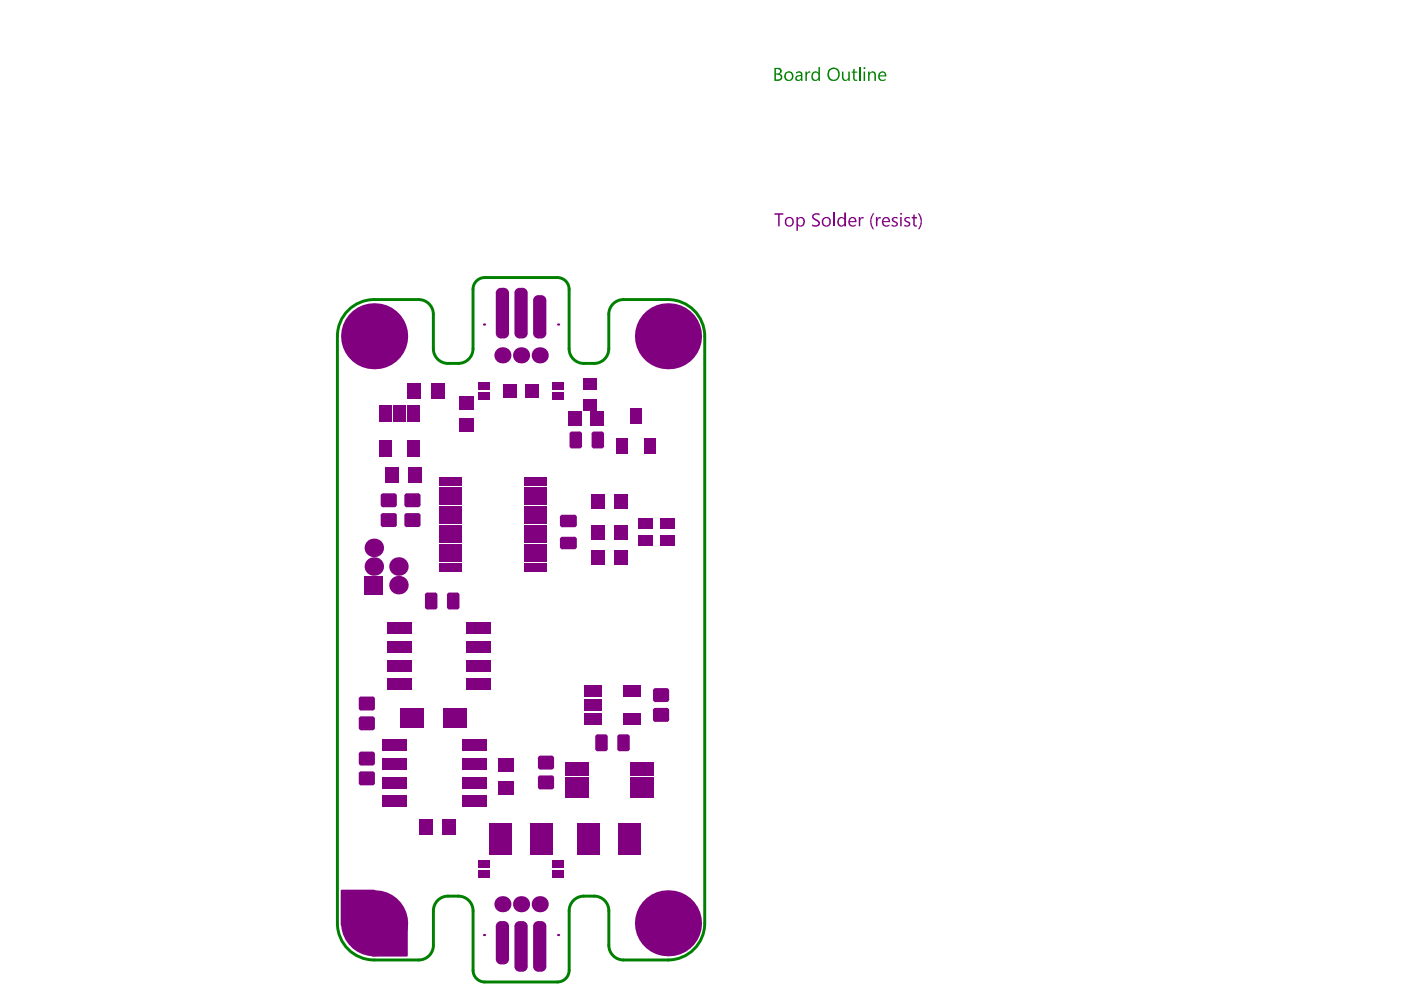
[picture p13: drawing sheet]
<svg xmlns="http://www.w3.org/2000/svg" width="297mm" height="210mm" viewBox="0 0 297 210" stroke-linecap="round" stroke-linejoin="round" font-family="sans-serif">
<g fill="none" stroke="#008000" stroke-width=".62">
<path d="M102.6 58.7h15.3M71.4 71.2v124.2M79.2 63.4h9.4M91.7 66.5v7.3M94.8 76.9h2.3M100.1 61.2v12.6M120.4 61.2v12.6M123.5 76.9h2.2M128.8 66.5v7.3M131.9 63.4h9.4M149.1 71.2v124.2M91.7 192.7v7.3"/>
<path d="M94.8 189.6h2.2M100.1 192.7v12.6M120.4 192.7v12.6M123.4 189.6h2.3M128.8 192.7v7.3M79.2 203.1h9.4M102.6 207.8h15.3M131.9 203.1h9.4"/>
</g>
<g fill="#008000">
<path d="M170.4 15.2h.3v.3l.2-.3 .4-.1 .1 .4a.52 .52 0 0 0-.5 .1 .52 .52 0 0 0-.2 .5v1h-.3z"/>
<path d="M178.1 15.2h.3v1.1a.52 .52 0 0 0 .6 .6 .52 .52 0 0 0 .5-.6v-1.1h.3v1.9h-.3v-.3a.73 .73 0 0 1-.9 .3 .73 .73 0 0 1-.5-.8z"/>
<path d="M180.5 14.7l.3-.2v.7h.6v.2h-.6v1.2l.2 .3 .4-.1v.3a.69 .69 0 0 1-.9-.5v-1.2h-.3v-.2h.3z"/>
<path d="M164.2 14.6v.9h.3a.48 .48 0 0 0 .5-.4 .48 .48 0 0 0-.5-.5zM164.2 15.8v1h.4a.49 .49 0 0 0 .6-.5 .49 .49 0 0 0-.7-.4zM163.8 14.4h.8a.65 .65 0 0 1 .8 .4 .65 .65 0 0 1-.5 .8 .77 .77 0 0 1 .6 .9 .77 .77 0 0 1-.9 .6h-.8z"/>
<path d="M166.2 16.1a.73 .73 0 0 0 1.4 0 .73 .73 0 0 0-1.4 0zM165.9 16.1a1.03 1.03 0 0 1 2 0 1.03 1.03 0 0 1-2 0z"/>
<path d="M168.6 16.3a.45 .45 0 0 0 .4 .6 .45 .45 0 0 0 .4-.6v-.2zM168.4 15.2h.1a.77 .77 0 0 1 .8-.1 .77 .77 0 0 1 .5 .8v1.2h-.4v-.3a.64 .64 0 0 1-.7 .4 .64 .64 0 0 1-.5-.7 .64 .64 0 0 1 .7-.6h.5a.55 .55 0 0 0-.4-.5 .55 .55 0 0 0-.6 .2z"/>
<path d="M171.9 15.3a.86 .86 0 0 1 1.3 .1v-1.2h.3v2.9h-.3v-.3a.9 .9 0 0 1-1.3 .1 .9 .9 0 0 1-.2-1.2zM172 15.6v.1a.71 .71 0 0 0 .1 .9 .71 .71 0 0 0 .9 .1l.2-.8a.6 .6 0 0 0-.5-.5 .6 .6 0 0 0-.7 .2z"/>
<path d="M175.6 14.9l-.1 .3a1.08 1.08 0 0 0 .1 1.2 1.08 1.08 0 0 0 1.3 .3 1.19 1.19 0 0 0 .5-1.2 1.19 1.19 0 0 0-.9-.9l-.6 .1zM175.4 14.6h.1a1.4 1.4 0 0 1 2 .4 1.4 1.4 0 0 1-.5 2 1.32 1.32 0 0 1-1.5-.2 1.32 1.32 0 0 1-.4-1.5z"/>
</g>
<path d="M181.9 14.2v2.9" fill="none" stroke="#008000" stroke-width=".32"/>
<g fill="#008000">
<path d="M183.7 15.2h.3v.3a.72 .72 0 0 1 .8-.4 .72 .72 0 0 1 .5 .8v1.2h-.3v-1.1a.52 .52 0 0 0-.5-.6 .52 .52 0 0 0-.5 .6v1.1h-.3z"/>
<path d="M182.7 14.4a.2 .2 0 0 1 .4 0 .2 .2 0 0 1-.4 0zM182.7 15.2h.3v1.9h-.3z"/>
<path d="M186.2 15.6l-.1 .3h1.1a.55 .55 0 0 0-.4-.5 .55 .55 0 0 0-.6 .2zM185.9 15.5a.89 .89 0 0 1 1.1-.3 .89 .89 0 0 1 .5 1h-1.4a.73 .73 0 0 0 .5 .6 .73 .73 0 0 0 .8-.2v.4h-.2a1.04 1.04 0 0 1-1.2-.3 1.04 1.04 0 0 1-.1-1.2z"/>
</g>
<g fill="none" stroke="#008000" stroke-width=".62">
<path d="M102.6 58.7a2.49 2.49 0 0 0-2.5 2.5M117.9 58.7a2.49 2.49 0 0 1 2.5 2.5M79.2 63.4a7.8 7.8 0 0 0-7.8 7.8M88.6 63.4a3.1 3.1 0 0 1 3.1 3.1M91.7 73.8a3.1 3.1 0 0 0 3.1 3.1M100.1 73.8a3.1 3.1 0 0 1-3.1 3.1M120.4 73.8a3.1 3.1 0 0 0 3.1 3.1M128.8 73.8a3.1 3.1 0 0 1-3.1 3.1M131.9 63.4a3.1 3.1 0 0 0-3.1 3.1M141.3 63.4a7.8 7.8 0 0 1 7.8 7.8M71.4 195.4a7.8 7.8 0 0 0 7.8 7.7M94.8 189.6a3.1 3.1 0 0 0-3.1 3.1"/>
<path d="M97 189.6a3.1 3.1 0 0 1 3.1 3.1M123.5 189.6a3.1 3.1 0 0 0-3.1 3.1M125.7 189.6a3.1 3.1 0 0 1 3.1 3.1M149.1 195.4a7.8 7.8 0 0 1-7.8 7.7M91.7 200a3.1 3.1 0 0 1-3.1 3.1M100.1 205.3a2.49 2.49 0 0 0 2.5 2.5M120.4 205.3a2.49 2.49 0 0 1-2.5 2.5M128.8 200a3.1 3.1 0 0 0 3.1 3.1"/>
</g>
<g fill="#800080">
<path d="M72.2 188.3h7.1l6.9 7v7h-7.5l-6.6-6.5z"/>
<path d="M163.8 45.1h1.9v.3h-.8v2.5h-.3v-2.5h-.8z"/>
<path d="M171.9 45.4a1.54 1.54 0 0 1 1.5-.2v.4l-.2-.1a.7 .7 0 0 0-1.1 .2v.1a1.24 1.24 0 0 0 1 .7 .8 .8 0 0 1 .3 1.1 .8 .8 0 0 1-1 .4l-.5-.1-.1-.5a.88 .88 0 0 0 1.4-.1l-.2-.4-.5-.3a.79 .79 0 0 1-.6-1.2z"/>
<path d="M166.5 46.3l-.1 .2a.73 .73 0 0 0 .1 1 .73 .73 0 0 0 1 0v-.1a.75 .75 0 0 0 .1-.8 .75 .75 0 0 0-.8-.5zM166 46.9a1.01 1.01 0 0 1 2 0 1.01 1.01 0 0 1-2 0z"/>
<path d="M168.5 45.9h.3v.4a.84 .84 0 0 1 1.1-.3 .84 .84 0 0 1 .4 1 .86 .86 0 0 1-.5 .9 .86 .86 0 0 1-1-.3v1.2h-.3zM168.9 46.4l-.1 .7a.56 .56 0 0 0 .6 .6 .56 .56 0 0 0 .5-.7l.1-.1a.64 .64 0 0 0-.9-.7z"/>
<path d="M174.3 46.5a.7 .7 0 0 0 .1 1 .7 .7 0 0 0 1-.1v-.1a.7 .7 0 0 0-.1-.9 .7 .7 0 0 0-1 0zM173.8 46.9a1.02 1.02 0 0 1 2 0 1.02 1.02 0 0 1-2 0z"/>
</g>
<path d="M176.5 45v2.9" fill="none" stroke="#800080" stroke-width=".32"/>
<g fill="#800080">
<path d="M181.7 45.9h.3v.5l.3-.5h.4v.3a.54 .54 0 0 0-.6 .1 .54 .54 0 0 0-.1 .6v1h-.3z"/>
<path d="M184.6 45.2l.4-.1-.4 .6-.2 .7v.8l.1 .6 .5 .7h-.4l-.4-.9a2.87 2.87 0 0 1 .4-2.4z"/>
<path d="M185.3 45.9h.3v.5l.3-.4 .4-.1v.3h-.4l-.2 .3-.1 1.4h-.3z"/>
<path d="M188.8 46.1l.9-.2 .2 .1v.3a.49 .49 0 0 0-.6-.2 .49 .49 0 0 0-.3 .5l.3 .2a.59 .59 0 0 1 .6 .4 .59 .59 0 0 1-.2 .6l-.2 .2-.9-.1v-.4a.58 .58 0 0 0 1.1-.2l-.1-.1a.83 .83 0 0 1-.9-.7z"/>
<path d="M191.3 46.2h.1a.8 .8 0 0 1 1.1-.2v.3a.47 .47 0 0 0-.6-.2 .47 .47 0 0 0-.3 .5l.3 .2a.63 .63 0 0 1 .7 .7 .63 .63 0 0 1-1 .5l-.3-.1v-.4a.51 .51 0 0 0 .6 .2 .51 .51 0 0 0 .4-.4l-.2-.1a.86 .86 0 0 1-.8-.7z"/>
<path d="M193.2 45.4h.3v.5h.5v.3h-.5v1.4l.3 .1 .2-.1v.3a.55 .55 0 0 1-.8-.5v-1.2h-.3v-.3h.3z"/>
<path d="M194.2 45.1h.3l.5 1.2v1.1l-.1 .6-.4 .5h-.3l.5-.9 .1-1-.2-.7z"/>
<path d="M177.3 46.3v-.1a.79 .79 0 0 1 1.3 0v-1.2h.4v2.9h-.4v-.3a.83 .83 0 0 1-1.1 .2 .83 .83 0 0 1-.3-1.1zM177.6 46.4v.1a.7 .7 0 0 0 0 .9 .7 .7 0 0 0 .9 .1l.1-.8a.56 .56 0 0 0-.4-.6 .56 .56 0 0 0-.6 .3z"/>
<path d="M179.9 46.3l-.1 .5h1.1a.55 .55 0 0 0-.3-.6 .55 .55 0 0 0-.7 .1zM179.7 46.1a.9 .9 0 0 1 1.1-.1 .9 .9 0 0 1 .4 1h-1.4a.75 .75 0 0 0 .5 .7 .75 .75 0 0 0 .8-.2v.3l-.3 .1a1.02 1.02 0 0 1-1.2-.4 1.02 1.02 0 0 1 .1-1.3z"/>
<path d="M187.1 46.3l-.2 .5h1.1a.55 .55 0 0 0-.3-.6 .55 .55 0 0 0-.6 .1zM186.8 46.1a.9 .9 0 0 1 1.1-.1 .9 .9 0 0 1 .4 1h-1.4a.75 .75 0 0 0 .5 .7 .75 .75 0 0 0 .8-.2v.3l-.2 .1a1.04 1.04 0 0 1-1.3-.4 1.04 1.04 0 0 1 .1-1.3z"/>
<path d="M190.4 45.3a.25 .25 0 0 1 .5 0 .25 .25 0 0 1-.5 0zM190.4 45.9h.4v2h-.4z"/>
<path d="M141 145.6v.5zM141 145.6l.5 .3 .1 .2h-.6z"/>
<path d="M138.2 146.1h.5zM138.2 145.9l.5-.3v.5h-.5z"/>
<path d="M138.7 148v.6zM138.2 148h.5v.6l-.5-.3z"/>
<path d="M141 148h.6zM141 148h.6l-.1 .3-.5 .3z"/>
<path d="M141.1 149.8v.5zM141.1 149.8l.4 .2 .1 .3h-.5z"/>
<path d="M138.2 150.3h.4zM138.2 150l.4-.2v.5h-.4z"/>
<path d="M138.6 152.3v.4zM138.2 152.3h.4v.4h-.2z"/>
<path d="M141.1 152.3h.5zM141.1 152.3h.5l-.3 .4h-.2z"/>
<path d="M110.5 194.9v1.1zM110.5 194.9a1.09 1.09 0 0 1 1.1 1.1h-1.1z"/>
<path d="M108.8 196h1.1zM109.1 195.3l.5-.3 .3-.1v1.1h-1.1z"/>
<path d="M109.9 204.5v1.1zM108.8 204.5h1.1v1.1a1.09 1.09 0 0 1-1.1-1.1z"/>
<path d="M110.5 204.5h1.1zM110.5 204.5h1.1a1.09 1.09 0 0 1-1.1 1.1z"/>
<path d="M106.6 194.9v1.1zM106.6 194.9a1.09 1.09 0 0 1 1.1 1.1h-1.1z"/>
<path d="M104.9 196h1.1zM105.1 195.3l.5-.3 .4-.1v1.1h-1.1z"/>
<path d="M106 203v1.1zM104.9 203h1.1v1.1a1.09 1.09 0 0 1-1.1-1.1z"/>
<path d="M106.6 203h1.1zM106.6 203h1.1a1.09 1.09 0 0 1-1.1 1.1z"/>
<path d="M114.5 194.9v1.1zM114.5 194.9a1.09 1.09 0 0 1 1.1 1.1h-1.1z"/>
<path d="M112.8 196h1.1zM113 195.3l.5-.3 .4-.1v1.1h-1.1z"/>
<path d="M113.9 204.5v1.1zM112.8 204.5h1.1v1.1a1.09 1.09 0 0 1-1.1-1.1z"/>
<path d="M114.5 204.5h1.1zM114.5 204.5h1.1a1.09 1.09 0 0 1-1.1 1.1z"/>
<path d="M92 128.5h.5zM92 128.5h.5v.2l-.5 .3z"/>
<path d="M92 125.4v.5zM92 125.4l.5 .2v.3h-.5z"/>
<path d="M89.9 125.9h.5zM90 125.6l.4-.2v.5h-.5z"/>
<path d="M90.4 128.5v.5zM89.9 128.5h.5v.5l-.4-.3z"/>
<path d="M96.7 128.5h.5zM96.7 128.5h.5l-.2 .4-.3 .1z"/>
<path d="M96.7 125.4v.5zM96.7 125.4l.3 .1 .2 .4h-.5z"/>
<path d="M94.6 125.9h.5zM94.6 125.6l.5-.2v.5h-.5z"/>
<path d="M95.1 128.5v.5zM94.6 128.5h.5v.5l-.5-.3z"/>
<path d="M106 70.5v1.1zM104.9 70.5h1.1v1.1a1.09 1.09 0 0 1-1.1-1.1z"/>
<path d="M106.6 70.5h1.1zM106.6 70.5h1.1a1.09 1.09 0 0 1-1.1 1.1z"/>
<path d="M106.6 60.9v1.1zM106.6 60.9a1.09 1.09 0 0 1 1.1 1.1h-1.1z"/>
<path d="M104.9 62h1.1zM105.1 61.3l.5-.3 .4-.1v1.1h-1.1z"/>
<path d="M113.9 70.5v1.1zM112.8 70.5h1.1v1.1a1.09 1.09 0 0 1-1.1-1.1z"/>
<path d="M114.5 70.5h1.1zM114.5 70.5h1.1a1.09 1.09 0 0 1-1.1 1.1z"/>
<path d="M114.5 62.5v1zM114.5 62.5a1.09 1.09 0 0 1 1.1 1h-1.1z"/>
<path d="M112.8 63.5h1.1zM113 62.9l.5-.4h.4v1h-1.1z"/>
<path d="M109.9 70.5v1.1zM108.8 70.5h1.1v1.1a1.09 1.09 0 0 1-1.1-1.1z"/>
<path d="M110.5 70.5h1.1zM110.5 70.5h1.1a1.09 1.09 0 0 1-1.1 1.1z"/>
<path d="M110.5 60.9v1.1zM110.5 60.9a1.09 1.09 0 0 1 1.1 1.1h-1.1z"/>
<path d="M108.8 62h1.1zM109.1 61.3l.5-.3 .3-.1v1.1h-1.1z"/>
<path d="M127.3 94.4h.5zM127.3 94.4h.5l-.1 .2-.4 .3z"/>
<path d="M127.3 91.3v.5zM127.3 91.3l.4 .3 .1 .2h-.5z"/>
<path d="M125.2 91.8h.5zM125.2 91.6l.5-.3v.5h-.5z"/>
<path d="M125.7 94.4v.5zM125.2 94.4h.5v.5l-.5-.3z"/>
<path d="M122.6 94.4h.5zM122.6 94.4h.5v.2l-.5 .3z"/>
<path d="M122.6 91.3v.5zM122.6 91.3l.5 .3v.2h-.5z"/>
<path d="M120.5 91.8h.5zM120.6 91.6l.4-.3v.5h-.5z"/>
<path d="M121 94.4v.5zM120.5 94.4h.5v.5l-.4-.3z"/>
<path d="M121.5 108.9v.5zM121.5 108.9l.5 .3v.2h-.5z"/>
<path d="M118.5 109.4h.5zM118.5 109.2l.5-.3v.5h-.5z"/>
<path d="M119 111.1v.5zM118.5 111.1h.5v.5l-.5-.3z"/>
<path d="M121.5 111.1h.5zM121.5 111.1h.5v.2l-.5 .3z"/>
<path d="M121.5 113.6v.5zM121.5 113.6l.5 .2v.3h-.5z"/>
<path d="M118.5 114.1h.5zM118.5 113.8l.5-.2v.5h-.5z"/>
<path d="M119 115.7v.5zM118.5 115.7h.5v.5l-.5-.2z"/>
<path d="M121.5 115.7h.5zM121.5 115.7h.5v.3l-.5 .2z"/>
<path d="M88.4 104.4v.5zM88.4 104.4l.3 .1 .3 .4h-.6z"/>
<path d="M85.6 104.9h.5zM85.6 104.6l.5-.2v.5h-.5z"/>
<path d="M86.1 106.8v.5zM85.6 106.8h.5v.5l-.5-.2z"/>
<path d="M88.4 106.8h.6zM88.4 106.8h.6l-.3 .5h-.3z"/>
<path d="M88.5 108.6v.5zM88.5 108.6h.2l.3 .5h-.5z"/>
<path d="M85.6 109.1h.4zM85.6 108.8l.4-.2v.5h-.4z"/>
<path d="M86 111v.5zM85.6 111h.4v.5l-.4-.2z"/>
<path d="M88.5 111h.5zM88.5 111h.5l-.3 .5h-.2z"/>
<path d="M83.4 104.4v.5zM83.4 104.4l.3 .1 .3 .4h-.6z"/>
<path d="M80.5 104.9h.6zM80.6 104.6l.5-.2v.5h-.6z"/>
<path d="M81.1 106.8v.5zM80.5 106.8h.6v.5h-.3z"/>
<path d="M83.4 106.8h.6zM83.4 106.8h.6l-.3 .5h-.3z"/>
<path d="M83.5 108.6v.5zM83.5 108.6l.4 .2 .1 .3h-.5z"/>
<path d="M80.5 109.1h.5zM80.6 108.8l.4-.2v.5h-.5z"/>
<path d="M81 111v.5zM80.5 111h.5v.5l-.4-.2z"/>
<path d="M83.5 111h.5zM83.5 111h.5l-.1 .3-.4 .2z"/>
<path d="M76.4 154v.5zM75.9 154h.5v.5l-.4-.2z"/>
<path d="M78.8 154h.5zM78.8 154h.5l-.1 .3-.4 .2z"/>
<path d="M78.8 151.6v.5zM78.8 151.6l.4 .2 .1 .3h-.5z"/>
<path d="M75.9 152.1h.5zM76 151.8l.4-.2v.5h-.5z"/>
<path d="M76.4 149.9v.4zM75.9 149.9h.5v.4l-.4-.2z"/>
<path d="M78.8 149.9h.5zM78.8 149.9h.5v.2l-.5 .2z"/>
<path d="M78.8 147.4v.5zM78.8 147.4l.3 .1 .2 .4h-.5z"/>
<path d="M75.9 147.9h.5zM76 147.6l.4-.2v.5h-.5z"/>
<path d="M78.8 159v.6zM78.8 159l.4 .3 .1 .3h-.5z"/>
<path d="M75.9 159.6h.5zM76 159.3l.4-.3v.6h-.5z"/>
<path d="M76.4 161.4v.6zM75.9 161.4h.5v.6l-.4-.3z"/>
<path d="M78.8 161.4h.5zM78.8 161.4h.5l-.1 .3-.4 .3z"/>
<path d="M78.8 163.2v.5zM78.8 163.2l.5 .3v.2h-.5z"/>
<path d="M75.9 163.7h.5zM76 163.5l.4-.3v.5h-.5z"/>
<path d="M76.4 165.7v.5zM75.9 165.7h.5v.5l-.3-.1z"/>
<path d="M78.8 165.7h.5zM78.8 165.7h.5l-.2 .4-.3 .1z"/>
<path d="M125.9 155.9h.5zM126 155.6l.4-.2v.5h-.5z"/>
<path d="M126.4 158.4v.6zM125.9 158.4h.5v.6l-.2-.1z"/>
<path d="M128.1 158.4h.5zM128.1 158.4h.5l-.1 .3-.4 .3z"/>
<path d="M128.1 155.4v.5zM128.1 155.4l.4 .2 .1 .3h-.5z"/>
<path d="M130.6 155.9h.5zM130.7 155.6l.4-.2v.5h-.5z"/>
<path d="M131.1 158.4v.6zM130.6 158.4h.5v.6l-.4-.3z"/>
<path d="M132.7 158.4h.5zM132.7 158.4h.5v.3l-.5 .3z"/>
<path d="M132.7 155.4v.5zM132.7 155.4l.5 .2v.3h-.5z"/>
<path d="M116.7 164.1v.5zM116.7 164.1l.5 .2v.3h-.5z"/>
<path d="M113.8 164.6h.5zM113.9 164.3l.4-.2v.5h-.5z"/>
<path d="M114.3 166.5v.5zM113.8 166.5h.5v.5l-.4-.2z"/>
<path d="M116.7 166.5h.5zM116.7 166.5h.5v.3l-.5 .2z"/>
<path d="M116.7 159.9v.5zM116.7 159.9l.3 .1 .2 .4h-.5z"/>
<path d="M113.8 160.4h.6zM113.9 160.2l.5-.3v.5h-.6z"/>
<path d="M114.4 162.3v.5zM113.8 162.3h.6v.5l-.5-.2z"/>
<path d="M116.7 162.3h.5zM116.7 162.3h.5v.3l-.5 .2z"/>
<circle cx="79.1" cy="119.9" r="1.96"/>
<circle cx="79.1" cy="115.9" r="1.96"/>
<circle cx="79.2" cy="195.4" r="7"/>
<circle cx="84.3" cy="123.8" r="1.96"/>
<circle cx="84.3" cy="119.9" r="1.96"/>
<circle cx="102.4" cy="197.8" r=".23"/>
<circle cx="106.3" cy="191.3" r="1.71"/>
<circle cx="110.2" cy="191.3" r="1.71"/>
<circle cx="114.2" cy="191.3" r="1.71"/>
<circle cx="118.1" cy="197.8" r=".23"/>
<circle cx="141.3" cy="195.4" r="7"/>
<circle cx="79.2" cy="71.2" r="7"/>
<circle cx="102.4" cy="68.7" r=".23"/>
<circle cx="106.3" cy="75.2" r="1.71"/>
<circle cx="110.2" cy="75.2" r="1.71"/>
<circle cx="114.2" cy="75.2" r="1.71"/>
<circle cx="118.1" cy="68.7" r=".23"/>
<circle cx="141.3" cy="71.2" r="7"/>
</g>
<g fill="#800080">
<path d="M77.1 121.9h3.9v3.9h-3.9z" fill-rule="evenodd"/>
<path d="M138.2 146.1l.5-.5h2.3l.6 .5v1.9l-.6 .6h-2.3l-.5-.6z" fill-rule="evenodd"/>
<path d="M138.6 149.8h2.5l.5 .5v2l-.5 .4h-2.5l-.4-.4v-2z" fill-rule="evenodd"/>
<path d="M108.8 196l1.1-1.1h.6l1.1 1.1v8.5l-1.1 1.1h-.6l-1.1-1.1z" fill-rule="evenodd"/>
<path d="M104.9 196l1.1-1.1h.6l1.1 1.1v7l-1.1 1.1h-.6l-1.1-1.1z" fill-rule="evenodd"/>
<path d="M112.8 196l1.1-1.1h.6l1.1 1.1v8.5l-1.1 1.1h-.6l-1.1-1.1z" fill-rule="evenodd"/>
<path d="M93.1 119.2h4.6v1.7h-4.6z" fill-rule="evenodd"/>
<path d="M93.1 117.2h4.6v1.7h-4.6z" fill-rule="evenodd"/>
<path d="M93.1 115.2h4.6v1.7h-4.6z" fill-rule="evenodd"/>
<path d="M93.1 113.1h4.6v1.8h-4.6z" fill-rule="evenodd"/>
<path d="M93.1 111.1h4.6v1.7h-4.6z" fill-rule="evenodd"/>
<path d="M93.1 109.1h4.6v1.7h-4.6z" fill-rule="evenodd"/>
<path d="M93.1 107.1h4.6v1.7h-4.6z" fill-rule="evenodd"/>
<path d="M93.1 105.1h4.6v1.7h-4.6z" fill-rule="evenodd"/>
<path d="M93.1 103.1h4.6v1.7h-4.6z" fill-rule="evenodd"/>
<path d="M93.1 101h4.6v1.7h-4.6z" fill-rule="evenodd"/>
<path d="M110.9 101h4.7v1.7h-4.7z" fill-rule="evenodd"/>
<path d="M110.9 103.1h4.7v1.7h-4.7z" fill-rule="evenodd"/>
<path d="M110.9 105.1h4.7v1.7h-4.7z" fill-rule="evenodd"/>
<path d="M110.9 107.1h4.7v1.7h-4.7z" fill-rule="evenodd"/>
<path d="M110.9 109.1h4.7v1.7h-4.7z" fill-rule="evenodd"/>
<path d="M110.9 111.1h4.7v1.7h-4.7z" fill-rule="evenodd"/>
<path d="M110.9 113.1h4.7v1.8h-4.7z" fill-rule="evenodd"/>
<path d="M110.9 115.2h4.7v1.7h-4.7z" fill-rule="evenodd"/>
<path d="M110.9 117.2h4.7v1.7h-4.7z" fill-rule="evenodd"/>
<path d="M110.9 119.2h4.7v1.7h-4.7z" fill-rule="evenodd"/>
<path d="M89.9 125.9l.5-.5h1.6l.5 .5v2.6l-.5 .5h-1.6l-.5-.5z" fill-rule="evenodd"/>
<path d="M94.6 125.9l.5-.5h1.6l.5 .5v2.6l-.5 .5h-1.6l-.5-.5z" fill-rule="evenodd"/>
<path d="M104.9 62l1.1-1.1h.6l1.1 1.1v8.5l-1.1 1.1h-.6l-1.1-1.1z" fill-rule="evenodd"/>
<path d="M112.8 63.5l1.1-1h.6l1.1 1v7l-1.1 1.1h-.6l-1.1-1.1z" fill-rule="evenodd"/>
<path d="M108.8 62l1.1-1.1h.6l1.1 1.1v8.5l-1.1 1.1h-.6l-1.1-1.1z" fill-rule="evenodd"/>
<path d="M81.8 135.7h5.3v2.3h-5.3z" fill-rule="evenodd"/>
<path d="M81.8 139.7h5.3v2.3h-5.3z" fill-rule="evenodd"/>
<path d="M81.8 143.6h5.3v2.3h-5.3z" fill-rule="evenodd"/>
<path d="M81.8 131.8h5.3v2.3h-5.3z" fill-rule="evenodd"/>
<path d="M98.6 131.8h5.3v2.3h-5.3z" fill-rule="evenodd"/>
<path d="M98.6 135.7h5.3v2.3h-5.3z" fill-rule="evenodd"/>
<path d="M98.6 139.7h5.3v2.3h-5.3z" fill-rule="evenodd"/>
<path d="M98.6 143.6h5.3v2.3h-5.3z" fill-rule="evenodd"/>
<path d="M97.6 160.5h5.3v2.3h-5.3z" fill-rule="evenodd"/>
<path d="M97.6 156.6h5.3v2.3h-5.3z" fill-rule="evenodd"/>
<path d="M97.6 164.4h5.3v2.4h-5.3z" fill-rule="evenodd"/>
<path d="M97.6 168.4h5.3v2.3h-5.3z" fill-rule="evenodd"/>
<path d="M80.9 168.4h5.2v2.3h-5.2z" fill-rule="evenodd"/>
<path d="M80.9 164.4h5.2v2.4h-5.2z" fill-rule="evenodd"/>
<path d="M80.9 156.6h5.2v2.3h-5.2z" fill-rule="evenodd"/>
<path d="M80.9 160.5h5.2v2.3h-5.2z" fill-rule="evenodd"/>
<path d="M120.2 87.1h2.8v3h-2.8z" fill-rule="evenodd"/>
<path d="M125 87.1h2.8v3h-2.8z" fill-rule="evenodd"/>
<path d="M125.2 91.8l.5-.5h1.6l.5 .5v2.6l-.5 .5h-1.6l-.5-.5z" fill-rule="evenodd"/>
<path d="M120.5 91.8l.5-.5h1.6l.5 .5v2.6l-.5 .5h-1.6l-.5-.5z" fill-rule="evenodd"/>
<path d="M133.3 86.5h2.4v3.3h-2.4z" fill-rule="evenodd"/>
<path d="M136.3 92.7h2.3v3.3h-2.3z" fill-rule="evenodd"/>
<path d="M130.4 92.7h2.3v3.3h-2.3z" fill-rule="evenodd"/>
<path d="M118.5 109.4l.5-.5h2.5l.5 .5v1.7l-.5 .5h-2.5l-.5-.5z" fill-rule="evenodd"/>
<path d="M118.5 114.1l.5-.5h2.5l.5 .5v1.6l-.5 .5h-2.5l-.5-.5z" fill-rule="evenodd"/>
<path d="M86.2 81h2.9v3.3h-2.9z" fill-rule="evenodd"/>
<path d="M91.1 81h3v3.3h-3z" fill-rule="evenodd"/>
<path d="M81.4 98.9h2.9v3.3h-2.9z" fill-rule="evenodd"/>
<path d="M86.4 98.9h2.9v3.3h-2.9z" fill-rule="evenodd"/>
<path d="M97.3 88.6h3v2.8h-3z" fill-rule="evenodd"/>
<path d="M97.3 83.8h3v2.8h-3z" fill-rule="evenodd"/>
<path d="M106.4 81.2h3v2.9h-3z" fill-rule="evenodd"/>
<path d="M111.1 81.2h2.9v2.9h-2.9z" fill-rule="evenodd"/>
<path d="M85.6 104.9l.5-.5h2.3l.6 .5v1.9l-.6 .5h-2.3l-.5-.5z" fill-rule="evenodd"/>
<path d="M85.6 109.1l.4-.5h2.5l.5 .5v1.9l-.5 .5h-2.5l-.4-.5z" fill-rule="evenodd"/>
<path d="M80.5 104.9l.6-.5h2.3l.6 .5v1.9l-.6 .5h-2.3l-.6-.5z" fill-rule="evenodd"/>
<path d="M81 108.6h2.5l.5 .5v1.9l-.5 .5h-2.5l-.5-.5v-1.9z" fill-rule="evenodd"/>
<path d="M75.9 152.1l.5-.5h2.4l.5 .5v1.9l-.5 .5h-2.4l-.5-.5z" fill-rule="evenodd"/>
<path d="M75.9 147.9l.5-.5h2.4l.5 .5v2l-.5 .4h-2.4l-.5-.4z" fill-rule="evenodd"/>
<path d="M75.9 159.6l.5-.6h2.4l.5 .6v1.8l-.5 .6h-2.4l-.5-.6z" fill-rule="evenodd"/>
<path d="M75.9 163.7l.5-.5h2.4l.5 .5v2l-.5 .5h-2.4l-.5-.5z" fill-rule="evenodd"/>
<path d="M133.4 164.4h4.9v1.4h-4.9z" fill-rule="evenodd"/>
<path d="M133.4 165.9h4.9v1.4h-4.9z" fill-rule="evenodd"/>
<path d="M133.4 167.5h4.9v1.4h-4.9z" fill-rule="evenodd"/>
<path d="M133.4 162.8h4.9v1.4h-4.9z" fill-rule="evenodd"/>
<path d="M133.4 161.3h4.9v1.4h-4.9z" fill-rule="evenodd"/>
<path d="M119.7 164.4h4.9v1.4h-4.9z" fill-rule="evenodd"/>
<path d="M119.7 165.9h4.9v1.4h-4.9z" fill-rule="evenodd"/>
<path d="M119.7 167.5h4.9v1.4h-4.9z" fill-rule="evenodd"/>
<path d="M119.7 162.8h4.9v1.4h-4.9z" fill-rule="evenodd"/>
<path d="M119.7 161.3h4.9v1.4h-4.9z" fill-rule="evenodd"/>
<path d="M123.5 147.9h3.8v2.5h-3.8z" fill-rule="evenodd"/>
<path d="M123.5 145h3.8v2.5h-3.8z" fill-rule="evenodd"/>
<path d="M123.5 151h3.8v2.3h-3.8z" fill-rule="evenodd"/>
<path d="M131.9 145h3.8v2.5h-3.8z" fill-rule="evenodd"/>
<path d="M131.9 150.9h3.8v2.5h-3.8z" fill-rule="evenodd"/>
<path d="M125.9 155.9l.5-.5h1.7l.5 .5v2.5l-.5 .6h-1.7l-.5-.6z" fill-rule="evenodd"/>
<path d="M131.1 155.4h1.6l.5 .5v2.5l-.5 .6h-1.6l-.5-.6v-2.5z" fill-rule="evenodd"/>
<path d="M113.8 164.6l.5-.5h2.4l.5 .5v1.9l-.5 .5h-2.4l-.5-.5z" fill-rule="evenodd"/>
<path d="M113.8 160.4l.6-.5h2.3l.5 .5v1.9l-.5 .5h-2.3l-.6-.5z" fill-rule="evenodd"/>
<path d="M105.3 165.3h3.3v3h-3.3z" fill-rule="evenodd"/>
<path d="M105.3 160.4h3.3v2.9h-3.3z" fill-rule="evenodd"/>
<path d="M93.5 173.4h3v3.2h-3z" fill-rule="evenodd"/>
<path d="M88.6 173.4h2.9v3.2h-2.9z" fill-rule="evenodd"/>
<path d="M122 174.2h4.9v6.7h-4.9z" fill-rule="evenodd"/>
<path d="M130.8 174.2h4.8v6.7h-4.8z" fill-rule="evenodd"/>
<path d="M112.2 174.2h4.8v6.7h-4.8z" fill-rule="evenodd"/>
<path d="M103.5 174.2h4.8v6.7h-4.8z" fill-rule="evenodd"/>
<path d="M116.8 184.2h2.5v1.5h-2.5z" fill-rule="evenodd"/>
<path d="M116.8 182h2.5v1.6h-2.5z" fill-rule="evenodd"/>
<path d="M101.2 184.2h2.5v1.5h-2.5z" fill-rule="evenodd"/>
<path d="M101.2 182h2.5v1.6h-2.5z" fill-rule="evenodd"/>
<path d="M86.2 85.7h2.6v3.6h-2.6z" fill-rule="evenodd"/>
<path d="M83.2 85.7h2.6v3.6h-2.6z" fill-rule="evenodd"/>
<path d="M80.2 85.7h2.7v3.6h-2.7z" fill-rule="evenodd"/>
<path d="M80.2 93.2h2.7v3.6h-2.7z" fill-rule="evenodd"/>
<path d="M86.2 93.2h2.6v3.6h-2.6z" fill-rule="evenodd"/>
<path d="M125.1 111.1h2.8v3h-2.8z" fill-rule="evenodd"/>
<path d="M129.9 111.1h2.8v3h-2.8z" fill-rule="evenodd"/>
<path d="M125.1 104.6h2.8v3h-2.8z" fill-rule="evenodd"/>
<path d="M129.9 104.6h2.8v3h-2.8z" fill-rule="evenodd"/>
<path d="M125.1 116.5h2.8v3h-2.8z" fill-rule="evenodd"/>
<path d="M129.9 116.5h2.8v3h-2.8z" fill-rule="evenodd"/>
<path d="M93.8 149.9h5v4.2h-5z" fill-rule="evenodd"/>
<path d="M84.6 149.9h5v4.2h-5z" fill-rule="evenodd"/>
<path d="M116.8 80.9h2.5v1.6h-2.5z" fill-rule="evenodd"/>
<path d="M116.8 83.1h2.5v1.6h-2.5z" fill-rule="evenodd"/>
<path d="M123.4 80.1h3v2.4h-3z" fill-rule="evenodd"/>
<path d="M123.4 84.5h3v2.3h-3z" fill-rule="evenodd"/>
<path d="M135 109.8h3.1v2.1h-3.1z" fill-rule="evenodd"/>
<path d="M139.6 109.8h3.1v2.1h-3.1z" fill-rule="evenodd"/>
<path d="M135 113.2h3.1v2.2h-3.1z" fill-rule="evenodd"/>
<path d="M139.6 113.2h3.1v2.2h-3.1z" fill-rule="evenodd"/>
<path d="M101.2 83.1h2.5v1.6h-2.5z" fill-rule="evenodd"/>
<path d="M101.2 80.9h2.5v1.6h-2.5z" fill-rule="evenodd"/>
</g>
</svg>
